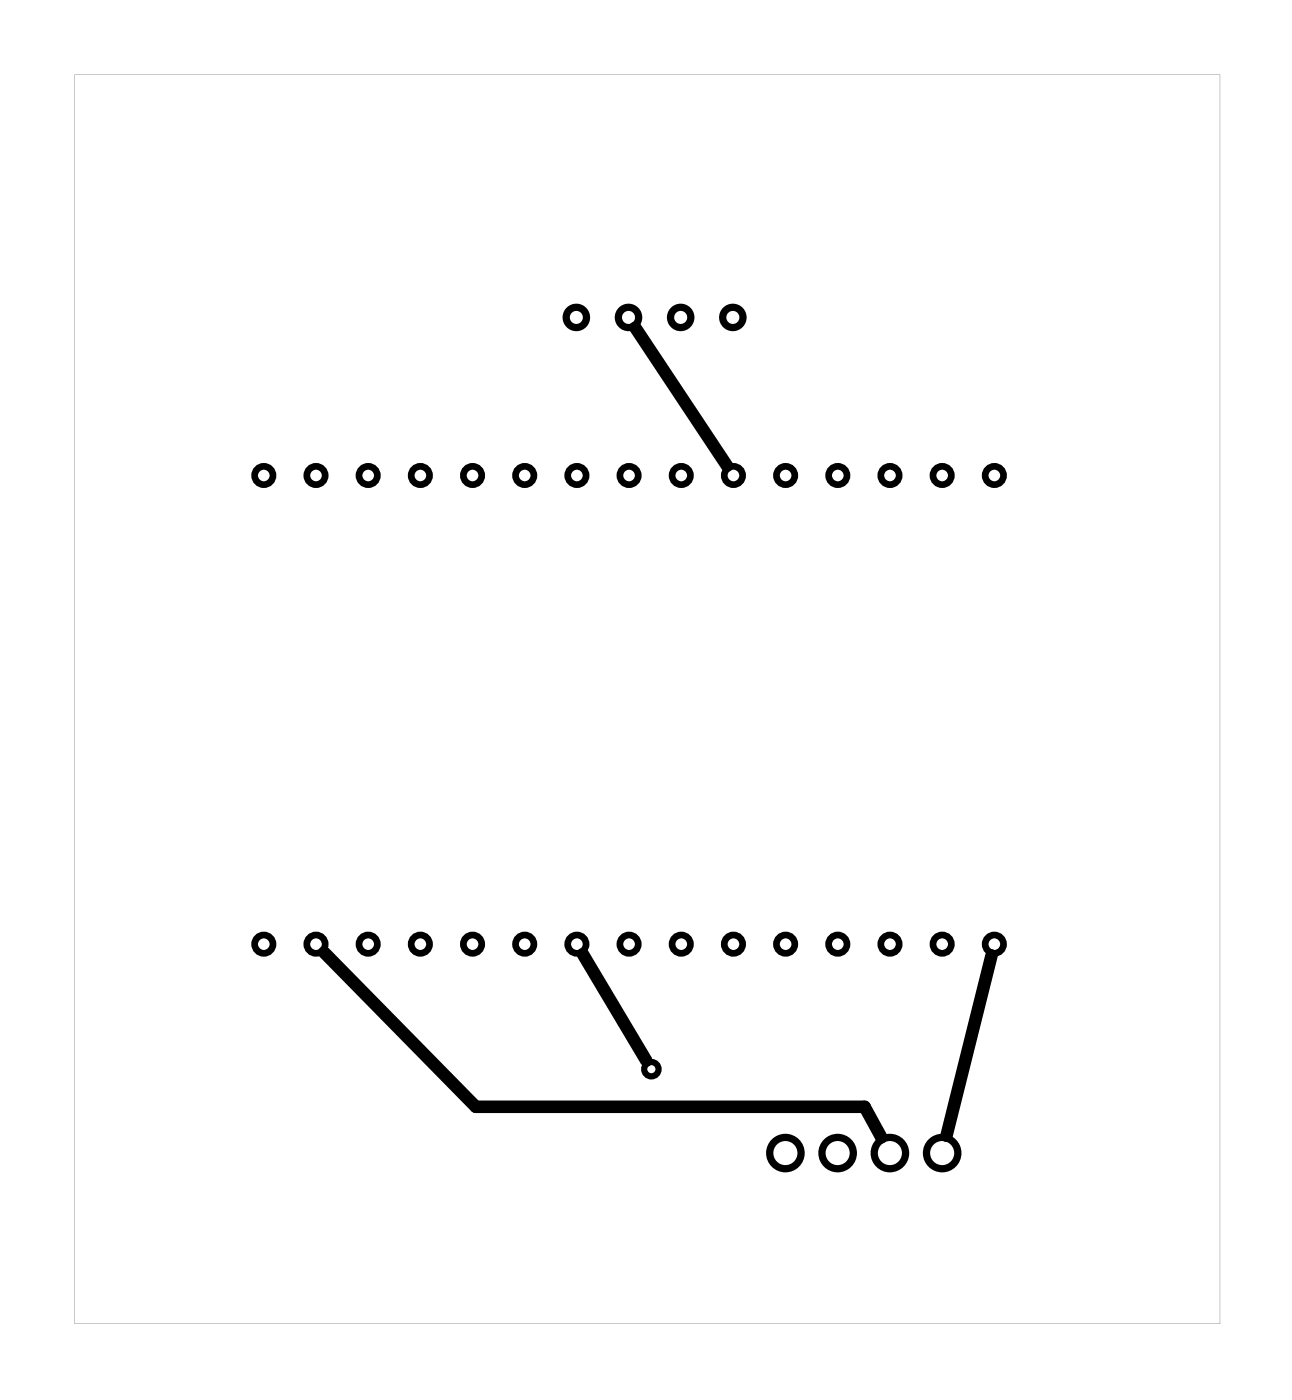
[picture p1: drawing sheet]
<svg xmlns="http://www.w3.org/2000/svg" width="63mm" height="68mm" viewBox="0 0 63 68" stroke-linecap="round" stroke-linejoin="round" font-family="sans-serif">
<path d="M3.6 3.6v60.8h55.7v-60.8zM3.6 3.6h55.7v60.8h-55.7z" fill="#000"/>
<g fill="none" stroke="#000" stroke-width=".32">
<circle cx="12.8" cy="23.1" r=".45"/>
<circle cx="15.4" cy="23.1" r=".45"/>
<circle cx="17.9" cy="23.1" r=".45"/>
<circle cx="20.4" cy="23.1" r=".45"/>
<circle cx="23" cy="23.1" r=".45"/>
<circle cx="25.5" cy="23.1" r=".45"/>
<circle cx="28" cy="23.1" r=".45"/>
<circle cx="30.6" cy="23.1" r=".45"/>
<circle cx="33.1" cy="23.1" r=".45"/>
<circle cx="35.6" cy="23.1" r=".45"/>
<circle cx="38.2" cy="23.1" r=".45"/>
<circle cx="40.7" cy="23.1" r=".45"/>
<circle cx="43.3" cy="23.1" r=".45"/>
<circle cx="45.8" cy="23.1" r=".45"/>
<circle cx="48.3" cy="23.1" r=".45"/>
<circle cx="12.8" cy="45.9" r=".45"/>
<circle cx="15.4" cy="45.9" r=".45"/>
<circle cx="17.9" cy="45.9" r=".45"/>
<circle cx="20.4" cy="45.9" r=".45"/>
<circle cx="23" cy="45.9" r=".45"/>
<circle cx="25.5" cy="45.9" r=".45"/>
<circle cx="28" cy="45.9" r=".45"/>
<circle cx="30.6" cy="45.9" r=".45"/>
<circle cx="33.1" cy="45.9" r=".45"/>
<circle cx="35.6" cy="45.9" r=".45"/>
<circle cx="38.2" cy="45.9" r=".45"/>
<circle cx="40.7" cy="45.9" r=".45"/>
<circle cx="43.3" cy="45.9" r=".45"/>
<circle cx="45.8" cy="45.9" r=".45"/>
<circle cx="48.3" cy="45.9" r=".45"/>
</g>
<g fill="none" stroke="#000" stroke-width=".35">
<circle cx="28" cy="15.4" r=".49"/>
<circle cx="30.5" cy="15.4" r=".49"/>
<circle cx="33.1" cy="15.4" r=".49"/>
<circle cx="35.6" cy="15.4" r=".49"/>
<circle cx="38.2" cy="56.1" r=".76"/>
<circle cx="40.7" cy="56.1" r=".76"/>
<circle cx="43.3" cy="56.1" r=".76"/>
<circle cx="45.8" cy="56.1" r=".76"/>
</g>
<circle cx="31.7" cy="52" r=".35" fill="none" stroke="#000" stroke-width=".3"/>
<path d="M30.9 15.9l4.4 6.8M15.8 46.3l7.3 7.5h18.9l.8 1.5M28.3 46.4l3.1 5.2M48.2 46.5l-2.2 8.7" fill="none" stroke="#000" stroke-width=".61"/>
</svg>
